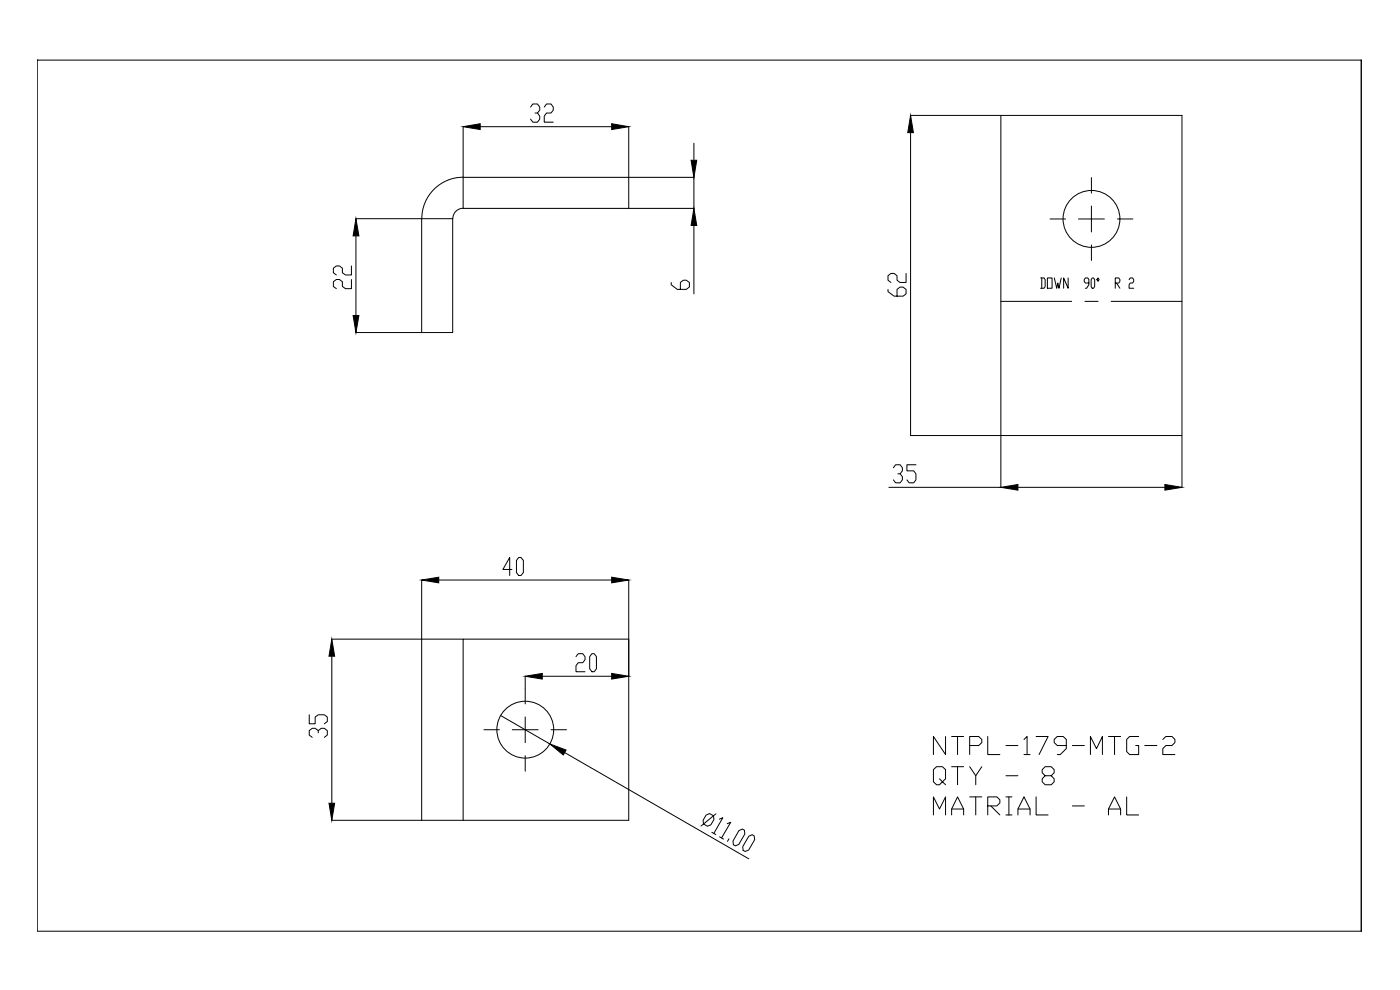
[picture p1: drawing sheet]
<svg xmlns="http://www.w3.org/2000/svg" width="420mm" height="297mm" viewBox="0 0 420 297" stroke-linecap="round" stroke-linejoin="round" font-family="sans-serif">
<defs><g id="words">
<text font-size="6.6" x="311.1" y="87.8">DOWN 90° R 2</text>
</g></defs>
<!-- layer: 0 -->
<g fill="none" stroke="#000" stroke-width=".3">
<path d="M11.1 18h.1M11.1 18h397.4v261.4h-397.4zM11.1 18v261.4M408.5 18h.1M408.5 18v261.4M139 38v15.1M144.1 38h39.5M159.2 32.1l.7-.9h1.4l.7 .9v.9l-.7 .9h-.7M161.3 33.9l.7 .9v.9l-.7 1h-1.4l-.7-1M163.3 32.1l.7-.9h1.4l.6 .9v.9l-.6 .9h-1.4l-.7 .9v1.9h2.7M188.7 38v15.1M273.3 34.6h27"/>
<path d="M273.3 39.8v90.9h27M300.4 34.6h54.3v96.1h-54.3zM139 53.2h49.7v9.3h-49.7M139 53.2v9.3M139 53.2a12.4 12.4 0 0 0-12.4 12.4M188.8 53.2h19.5v9.3h-19.5M208.3 43v5.1M327.5 53.3v4.7M105.5 79.8v2.7h-1.8l-.9-.7v-1.3l-.9-.7h-1l-.9 .7v1.3l.9 .7M106.8 65.6h19.7M106.8 70.8v23.9M126.5 65.6h9.4v34.2h-9.4z"/>
<path d="M139 62.5a3.1 3.1 0 0 0-3.1 3.1M208.3 67.6v20.6M315.1 65.7h4.7M327.5 61.8v3.9h-3.8M327.5 73.5v4.6M331.4 65.7h-3.9v3.9M335.3 65.7h4.7M105.5 83.9v2.7h-1.8l-.9-.7v-1.4l-.9-.6h-1l-.9 .6v1.4l.9 .7M106.8 99.8h19.7M201.4 84.8v.6l1.9 1.4h2.7l.9-.7v-1.3l-.9-.7h-.9l-.9 .7v2M266.5 86.8v.7l1.8 1.4h2.7l.9-.7v-1.4l-.9-.7h-.9l-.9 .7v2.1M271.9 82v2.8h-1.8l-.9-.7v-1.4l-.9-.7h-.9l-.9 .7v1.4l.9 .7"/>
<path d="M300.4 90.4h21.2M325.6 90.4h3.9M333.5 90.4h21.2M274.9 139.4h-2.7v1.9h2l.7 .9v1.8l-.7 .9h-1.3l-.7-.9M300.4 130.8v15.4h-33.6M354.7 130.8v15.4M268.1 140.3l.7-.9h1.3l.7 .9v1l-.7 .9h-.6M270.1 142.2l.7 .8v1l-.7 .9h-1.3l-.7-.9M305.5 146.2h44.1M126.5 174v17.7M131.7 174h51.9M153.6 170.9h-2.7l2.1-3.6v5.4"/>
<path d="M155.7 167.3h.7l.7 .8v3.7l-.7 .9h-.7l-.7-.9v-3.7zM188.7 174v17.7M99.6 191.8h26.9M99.6 196.9v44.1M139 191.8h-12.5v54.3h62.2v-54.3h-49.7v54.3M172.9 197l.6-.9h1.4l.7 .9v1l-.7 .8h-1.4l-.6 .9v1.8h2.7M177.6 196.1h.7l.7 .9v3.7l-.7 .8h-.7l-.6-.8v-3.7zM92.8 214.5v2.7h1.8v-2.1l.9-.6h1.8l.9 .6v1.4l-.9 .7M95.5 219.9v-.7l-.9-.7h-.9l-.9 .7v1.4l.9 .6M95.5 219.2l.9-.7h.9l.9 .7v1.4l-.9 .6M145.2 218.9h4.7M150.2 214.7l14.8 8.5"/>
<path d="M157.6 215.1v3.8h-3.9M157.6 202.9v3.6M157.6 206.5v4.7M161.5 218.9h-3.9v3.9M162.7 202.9h20.9M165.4 218.9h4.6M157.6 226.7v4.7M169.5 225.8l55.2 31.9M282 233.7l.8 .9-.8 .9h-.9l-1-.9v-3.7l1-.9h1.7l1 .9v2.8l-1 .9 1 .9M283.8 221v5.4l-3.7-5.4v5.4M285.6 221h3.6M285.6 230h3.6"/>
<path d="M287.4 221v5.4M287.4 230v5.5M291 223.7h2.7l1-.9v-.9l-1-.9h-2.7v5.4M291 230l1.8 2.7v2.8M291 239.1h3.7M292.8 239.1v5.4M294.7 230l-1.9 2.7M296.4 221v5.4h3.7M301.9 223.7h3.6M301.9 232.7h3.6M301.9 239.1h1.8M302.8 239.1v5.4"/>
<path d="M307.3 221.9l.9-.9v5.4M307.3 226.4h1.8M311 221h3.6l-2.8 5.4M311 239.1v5.4h3.6M313.7 232.7l-.9-.8v-1l.9-.9h1.8l.9 .9v1l-.9 .8h-1.8l-.9 1v.9l.9 .9h1.8l.9-.9v-.9l-.9-1M320 223.7h-2.7l-.9-.9v-.9l.9-.9h1.8l.9 .9v2.7l-1.8 1.8h-.9M321.8 223.7h3.6M327.3 226.4v-5.4l1.8 3.6 1.7-3.6v5.4M332.7 221h3.6M334.5 221v5.4M338.1 239.1v5.4h3.6M341.7 221h-2.7l-.9 .9v3.6l.9 .9h2.7v-2.7h-.9"/>
<path d="M343.5 223.7h3.7M349 221.9l.9-.9h1.8l.9 .9v.9l-.9 .9h-1.8l-.9 .9v1.8h3.6M99.6 246.1h26.9M211.9 244.6l1.1-.5 1.1 .7 .2 1.1-1 1.6-1 .4-1.2-.7-.1-1.1zM213.6 249.7l1.2 .7M214.9 244.2l-4.5 3.7M215.9 245.8l1-.4-2.7 4.7M216 251.1l1.1 .7M218.2 247.1l1.1-.4-2.8 4.7M218.8 251.7l-.5 .7M221.8 249.2l1-.4 .6 .3 .1 1.1-1.8 3.2-1 .4-.6-.4-.1-1.1zM224.7 250.9l1-.5 .6 .4 .2 1.1-1.8 3.2-1.1 .4-.6-.4-.1-1.1z"/>
<path d="M280.1 244.5v-5.4l1.9 3.6 1.8-3.6v5.4M285.6 244.5v-1.8l1.8-3.6 1.8 3.6v1.8M285.6 242.7h3.6M296.4 241.8h2.8l.9-.9v-.9l-.9-.9h-2.8v5.4M297.4 241.8l2.7 2.7M301.9 244.5h1.8M305.5 244.5v-1.8l1.8-3.6 1.8 3.6v1.8M305.5 242.7h3.6M321.8 241.8h3.6M332.7 244.5v-1.8l1.8-3.6 1.8 3.6v1.8M332.7 242.7h3.6M408.5 279.4h.1"/>
<circle cx="327.6" cy="65.7" r="8.5"/>
<circle cx="157.6" cy="218.9" r="8.5"/>
</g>
<g fill="#000" stroke="#000" stroke-width=".3">
<path d="M139 38l5.1-.9v1.8zM183.6 37.1l5.1 .9-5.1 .9zM273.3 34.6l.8 5.2h-1.7zM207.4 48.1h1.7l-.8 5.1zM106.8 65.6l.9 5.2h-1.7zM208.3 62.5l.8 5.1h-1.7zM106 94.7h1.7l-.9 5.1zM300.4 146.2l5.1-.8v1.7zM349.6 145.4l5.1 .8-5.1 .9zM126.5 174l5.2-.8v1.7zM183.6 173.2l5.1 .8-5.1 .9zM99.6 191.8l.8 5.1h-1.7z"/>
<path d="M157.6 202.9l5.1-.8v1.7zM183.6 202.1l5.1 .8-5.1 .9zM165 223.2l4.9 1.8-.8 1.5zM98.7 241h1.7l-.8 5.1z"/>
</g>
<use href="#words"/>
</svg>
